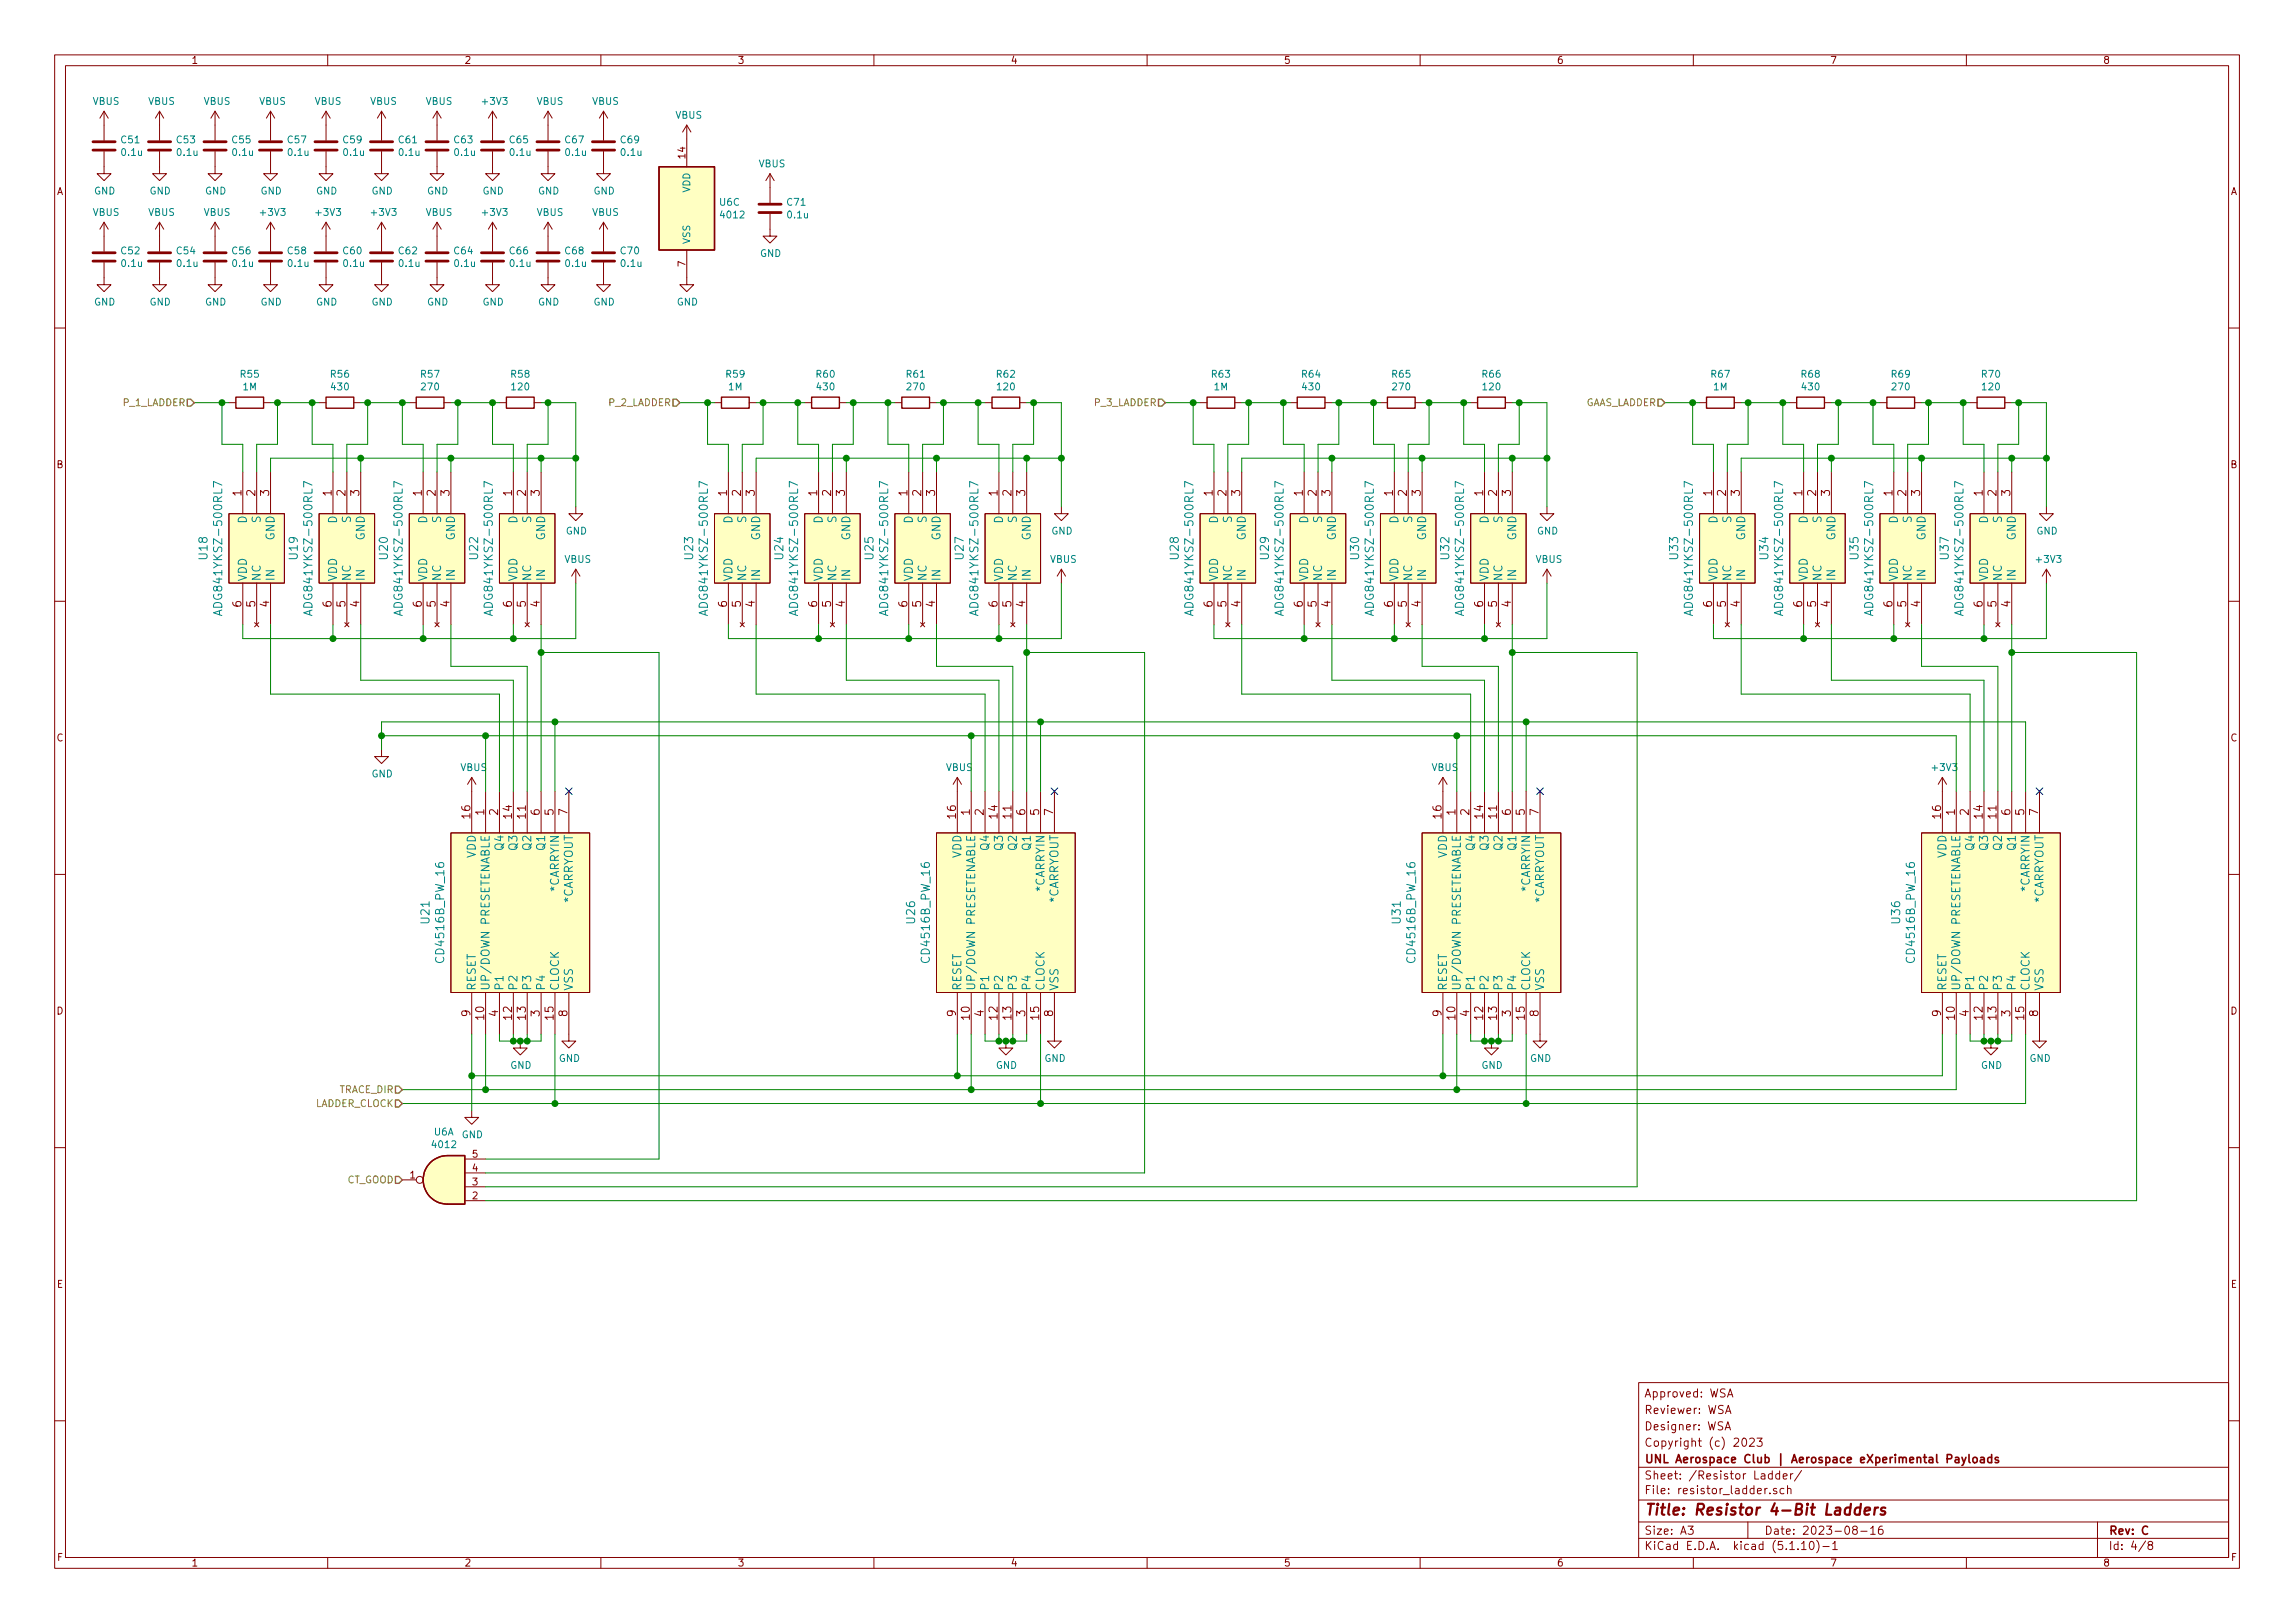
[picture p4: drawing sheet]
<svg xmlns="http://www.w3.org/2000/svg" width="420mm" height="297mm" viewBox="0 0 420 297" stroke-linecap="round" stroke-linejoin="round" font-family="sans-serif">
<defs><g id="words">
<text font-size="2.8" fill="#840000" x="301" y="277.3">Title: Resistor 4-Bit Ladders</text>
<g font-size="2.1" fill="#840000">
<text x="44.2" y="90.8" transform="rotate(-90 44.2 90.8)">1</text>
<text x="46.7" y="90.8" transform="rotate(-90 46.7 90.8)">2</text>
<text x="49.3" y="90.8" transform="rotate(-90 49.3 90.8)">3</text>
<text x="60.7" y="90.8" transform="rotate(-90 60.7 90.8)">1</text>
<text x="63.2" y="90.8" transform="rotate(-90 63.2 90.8)">2</text>
<text x="65.8" y="90.8" transform="rotate(-90 65.8 90.8)">3</text>
<text x="77.2" y="90.8" transform="rotate(-90 77.2 90.8)">1</text>
<text x="79.8" y="90.8" transform="rotate(-90 79.8 90.8)">2</text>
<text x="82.3" y="90.8" transform="rotate(-90 82.3 90.8)">3</text>
<text x="93.7" y="90.8" transform="rotate(-90 93.7 90.8)">1</text>
<text x="96.3" y="90.8" transform="rotate(-90 96.3 90.8)">2</text>
<text x="98.8" y="90.8" transform="rotate(-90 98.8 90.8)">3</text>
<text x="133.1" y="90.8" transform="rotate(-90 133.1 90.8)">1</text>
<text x="135.6" y="90.8" transform="rotate(-90 135.6 90.8)">2</text>
<text x="138.2" y="90.8" transform="rotate(-90 138.2 90.8)">3</text>
<text x="149.6" y="90.8" transform="rotate(-90 149.6 90.8)">1</text>
<text x="152.1" y="90.8" transform="rotate(-90 152.1 90.8)">2</text>
<text x="154.7" y="90.8" transform="rotate(-90 154.7 90.8)">3</text>
<text x="166.1" y="90.8" transform="rotate(-90 166.1 90.8)">1</text>
<text x="168.7" y="90.8" transform="rotate(-90 168.7 90.8)">2</text>
<text x="171.2" y="90.8" transform="rotate(-90 171.2 90.8)">3</text>
<text x="182.6" y="90.8" transform="rotate(-90 182.6 90.8)">1</text>
<text x="185.2" y="90.8" transform="rotate(-90 185.2 90.8)">2</text>
<text x="187.7" y="90.8" transform="rotate(-90 187.7 90.8)">3</text>
<text x="222" y="90.8" transform="rotate(-90 222 90.8)">1</text>
<text x="224.5" y="90.8" transform="rotate(-90 224.5 90.8)">2</text>
<text x="227.1" y="90.8" transform="rotate(-90 227.1 90.8)">3</text>
<text x="238.5" y="90.8" transform="rotate(-90 238.5 90.8)">1</text>
<text x="241" y="90.8" transform="rotate(-90 241 90.8)">2</text>
<text x="243.6" y="90.8" transform="rotate(-90 243.6 90.8)">3</text>
<text x="255" y="90.8" transform="rotate(-90 255 90.8)">1</text>
<text x="257.6" y="90.8" transform="rotate(-90 257.6 90.8)">2</text>
<text x="260.1" y="90.8" transform="rotate(-90 260.1 90.8)">3</text>
<text x="271.5" y="90.8" transform="rotate(-90 271.5 90.8)">1</text>
<text x="274.1" y="90.8" transform="rotate(-90 274.1 90.8)">2</text>
<text x="276.6" y="90.8" transform="rotate(-90 276.6 90.8)">3</text>
<text x="313.4" y="90.8" transform="rotate(-90 313.4 90.8)">1</text>
<text x="316" y="90.8" transform="rotate(-90 316 90.8)">2</text>
<text x="318.5" y="90.8" transform="rotate(-90 318.5 90.8)">3</text>
<text x="329.9" y="90.8" transform="rotate(-90 329.9 90.8)">1</text>
<text x="332.5" y="90.8" transform="rotate(-90 332.5 90.8)">2</text>
<text x="335" y="90.8" transform="rotate(-90 335 90.8)">3</text>
<text x="346.5" y="90.8" transform="rotate(-90 346.5 90.8)">1</text>
<text x="349" y="90.8" transform="rotate(-90 349 90.8)">2</text>
<text x="351.5" y="90.8" transform="rotate(-90 351.5 90.8)">3</text>
<text x="363" y="90.8" transform="rotate(-90 363 90.8)">1</text>
<text x="365.5" y="90.8" transform="rotate(-90 365.5 90.8)">2</text>
<text x="368" y="90.8" transform="rotate(-90 368 90.8)">3</text>
<text x="44.2" y="111.1" transform="rotate(-90 44.2 111.1)">6</text>
<text x="46.7" y="111.1" transform="rotate(-90 46.7 111.1)">5</text>
<text x="49.3" y="111.1" transform="rotate(-90 49.3 111.1)">4</text>
<text x="60.7" y="111.1" transform="rotate(-90 60.7 111.1)">6</text>
<text x="63.2" y="111.1" transform="rotate(-90 63.2 111.1)">5</text>
<text x="65.8" y="111.1" transform="rotate(-90 65.8 111.1)">4</text>
<text x="77.2" y="111.1" transform="rotate(-90 77.2 111.1)">6</text>
<text x="79.8" y="111.1" transform="rotate(-90 79.8 111.1)">5</text>
<text x="82.3" y="111.1" transform="rotate(-90 82.3 111.1)">4</text>
<text x="93.7" y="111.1" transform="rotate(-90 93.7 111.1)">6</text>
<text x="96.3" y="111.1" transform="rotate(-90 96.3 111.1)">5</text>
<text x="98.8" y="111.1" transform="rotate(-90 98.8 111.1)">4</text>
<text x="133.1" y="111.1" transform="rotate(-90 133.1 111.1)">6</text>
<text x="135.6" y="111.1" transform="rotate(-90 135.6 111.1)">5</text>
<text x="138.2" y="111.1" transform="rotate(-90 138.2 111.1)">4</text>
<text x="149.6" y="111.1" transform="rotate(-90 149.6 111.1)">6</text>
<text x="152.1" y="111.1" transform="rotate(-90 152.1 111.1)">5</text>
<text x="154.7" y="111.1" transform="rotate(-90 154.7 111.1)">4</text>
<text x="166.1" y="111.1" transform="rotate(-90 166.1 111.1)">6</text>
<text x="168.7" y="111.1" transform="rotate(-90 168.7 111.1)">5</text>
<text x="171.2" y="111.1" transform="rotate(-90 171.2 111.1)">4</text>
<text x="182.6" y="111.1" transform="rotate(-90 182.6 111.1)">6</text>
<text x="185.2" y="111.1" transform="rotate(-90 185.2 111.1)">5</text>
<text x="187.7" y="111.1" transform="rotate(-90 187.7 111.1)">4</text>
<text x="222" y="111.1" transform="rotate(-90 222 111.1)">6</text>
<text x="224.5" y="111.1" transform="rotate(-90 224.5 111.1)">5</text>
<text x="227.1" y="111.1" transform="rotate(-90 227.1 111.1)">4</text>
<text x="238.5" y="111.1" transform="rotate(-90 238.5 111.1)">6</text>
<text x="241" y="111.1" transform="rotate(-90 241 111.1)">5</text>
<text x="243.6" y="111.1" transform="rotate(-90 243.6 111.1)">4</text>
<text x="255" y="111.1" transform="rotate(-90 255 111.1)">6</text>
<text x="257.6" y="111.1" transform="rotate(-90 257.6 111.1)">5</text>
<text x="260.1" y="111.1" transform="rotate(-90 260.1 111.1)">4</text>
<text x="271.5" y="111.1" transform="rotate(-90 271.5 111.1)">6</text>
<text x="274.1" y="111.1" transform="rotate(-90 274.1 111.1)">5</text>
<text x="276.6" y="111.1" transform="rotate(-90 276.6 111.1)">4</text>
<text x="313.4" y="111.1" transform="rotate(-90 313.4 111.1)">6</text>
<text x="316" y="111.1" transform="rotate(-90 316 111.1)">5</text>
<text x="318.5" y="111.1" transform="rotate(-90 318.5 111.1)">4</text>
<text x="329.9" y="111.1" transform="rotate(-90 329.9 111.1)">6</text>
<text x="332.5" y="111.1" transform="rotate(-90 332.5 111.1)">5</text>
<text x="335" y="111.1" transform="rotate(-90 335 111.1)">4</text>
<text x="346.5" y="111.1" transform="rotate(-90 346.5 111.1)">6</text>
<text x="349" y="111.1" transform="rotate(-90 349 111.1)">5</text>
<text x="351.5" y="111.1" transform="rotate(-90 351.5 111.1)">4</text>
<text x="363" y="111.1" transform="rotate(-90 363 111.1)">6</text>
<text x="365.5" y="111.1" transform="rotate(-90 365.5 111.1)">5</text>
<text x="368" y="111.1" transform="rotate(-90 368 111.1)">4</text>
<text x="86.1" y="149.8" transform="rotate(-90 86.1 149.8)">16</text>
<text x="88.6" y="149.2" transform="rotate(-90 88.6 149.2)">1</text>
<text x="91.2" y="149.2" transform="rotate(-90 91.2 149.2)">2</text>
<text x="93.7" y="149.8" transform="rotate(-90 93.7 149.8)">14</text>
<text x="96.3" y="149.8" transform="rotate(-90 96.3 149.8)">11</text>
<text x="98.8" y="149.2" transform="rotate(-90 98.8 149.2)">6</text>
<text x="101.3" y="149.2" transform="rotate(-90 101.3 149.2)">5</text>
<text x="103.9" y="149.2" transform="rotate(-90 103.9 149.2)">7</text>
<text x="175" y="149.8" transform="rotate(-90 175 149.8)">16</text>
<text x="177.5" y="149.2" transform="rotate(-90 177.5 149.2)">1</text>
<text x="180.1" y="149.2" transform="rotate(-90 180.1 149.2)">2</text>
<text x="182.6" y="149.8" transform="rotate(-90 182.6 149.8)">14</text>
<text x="185.2" y="149.8" transform="rotate(-90 185.2 149.8)">11</text>
<text x="187.7" y="149.2" transform="rotate(-90 187.7 149.2)">6</text>
<text x="190.2" y="149.2" transform="rotate(-90 190.2 149.2)">5</text>
<text x="192.8" y="149.2" transform="rotate(-90 192.8 149.2)">7</text>
<text x="263.9" y="149.8" transform="rotate(-90 263.9 149.8)">16</text>
<text x="266.4" y="149.2" transform="rotate(-90 266.4 149.2)">1</text>
<text x="269" y="149.2" transform="rotate(-90 269 149.2)">2</text>
<text x="271.5" y="149.8" transform="rotate(-90 271.5 149.8)">14</text>
<text x="274.1" y="149.8" transform="rotate(-90 274.1 149.8)">11</text>
<text x="276.6" y="149.2" transform="rotate(-90 276.6 149.2)">6</text>
<text x="279.1" y="149.2" transform="rotate(-90 279.1 149.2)">5</text>
<text x="281.7" y="149.2" transform="rotate(-90 281.7 149.2)">7</text>
<text x="355.3" y="149.8" transform="rotate(-90 355.3 149.8)">16</text>
<text x="357.9" y="149.2" transform="rotate(-90 357.9 149.2)">1</text>
<text x="360.4" y="149.2" transform="rotate(-90 360.4 149.2)">2</text>
<text x="363" y="149.8" transform="rotate(-90 363 149.8)">14</text>
<text x="365.5" y="149.8" transform="rotate(-90 365.5 149.8)">11</text>
<text x="368" y="149.2" transform="rotate(-90 368 149.2)">6</text>
<text x="370.6" y="149.2" transform="rotate(-90 370.6 149.2)">5</text>
<text x="373.1" y="149.2" transform="rotate(-90 373.1 149.2)">7</text>
<text x="86.1" y="186" transform="rotate(-90 86.1 186)">9</text>
<text x="88.6" y="186.6" transform="rotate(-90 88.6 186.6)">10</text>
<text x="91.2" y="186" transform="rotate(-90 91.2 186)">4</text>
<text x="93.7" y="186.6" transform="rotate(-90 93.7 186.6)">12</text>
<text x="96.3" y="186.6" transform="rotate(-90 96.3 186.6)">13</text>
<text x="98.8" y="186" transform="rotate(-90 98.8 186)">3</text>
<text x="101.3" y="186.6" transform="rotate(-90 101.3 186.6)">15</text>
<text x="103.9" y="186" transform="rotate(-90 103.9 186)">8</text>
<text x="175" y="186" transform="rotate(-90 175 186)">9</text>
<text x="177.5" y="186.6" transform="rotate(-90 177.5 186.6)">10</text>
<text x="180.1" y="186" transform="rotate(-90 180.1 186)">4</text>
<text x="182.6" y="186.6" transform="rotate(-90 182.6 186.6)">12</text>
<text x="185.2" y="186.6" transform="rotate(-90 185.2 186.6)">13</text>
<text x="187.7" y="186" transform="rotate(-90 187.7 186)">3</text>
<text x="190.2" y="186.6" transform="rotate(-90 190.2 186.6)">15</text>
<text x="192.8" y="186" transform="rotate(-90 192.8 186)">8</text>
<text x="263.9" y="186" transform="rotate(-90 263.9 186)">9</text>
<text x="266.4" y="186.6" transform="rotate(-90 266.4 186.6)">10</text>
<text x="269" y="186" transform="rotate(-90 269 186)">4</text>
<text x="271.5" y="186.6" transform="rotate(-90 271.5 186.6)">12</text>
<text x="274.1" y="186.6" transform="rotate(-90 274.1 186.6)">13</text>
<text x="276.6" y="186" transform="rotate(-90 276.6 186)">3</text>
<text x="279.1" y="186.6" transform="rotate(-90 279.1 186.6)">15</text>
<text x="281.7" y="186" transform="rotate(-90 281.7 186)">8</text>
<text x="355.3" y="186" transform="rotate(-90 355.3 186)">9</text>
<text x="357.9" y="186.6" transform="rotate(-90 357.9 186.6)">10</text>
<text x="360.4" y="186" transform="rotate(-90 360.4 186)">4</text>
<text x="363" y="186.6" transform="rotate(-90 363 186.6)">12</text>
<text x="365.5" y="186.6" transform="rotate(-90 365.5 186.6)">13</text>
<text x="368" y="186" transform="rotate(-90 368 186)">3</text>
<text x="370.6" y="186.6" transform="rotate(-90 370.6 186.6)">15</text>
<text x="373.1" y="186" transform="rotate(-90 373.1 186)">8</text>
<text x="301" y="255.8">Approved: WSA</text>
<text x="301" y="261.8">Designer: WSA</text>
<text x="301" y="258.8">Reviewer: WSA</text>
<text x="301" y="267.8">UNL Aerospace Club | Aerospace eXperimental Payloads</text>
<text x="301" y="264.8">Copyright (c) 2023</text>
<text x="301" y="273.5">File: resistor_ladder.sch</text>
<text x="301" y="270.8">Sheet: /Resistor Ladder/</text>
<text x="301" y="280.9">Size: A3</text>
<text x="323" y="280.9">Date: 2023-08-16</text>
<text x="386" y="280.9">Rev: C</text>
<text x="301" y="283.7">KiCad E.D.A. kicad (5.1.10)-1</text>
<text x="386" y="283.7">Id: 4/8</text>
</g>
<g font-size="2.1" fill="#008484">
<text x="45.2" y="95.8" transform="rotate(-90 45.2 95.8)">D</text>
<text x="47.7" y="95.7" transform="rotate(-90 47.7 95.7)">S</text>
<text x="61.7" y="95.8" transform="rotate(-90 61.7 95.8)">D</text>
<text x="64.2" y="95.7" transform="rotate(-90 64.2 95.7)">S</text>
<text x="78.2" y="95.8" transform="rotate(-90 78.2 95.8)">D</text>
<text x="80.7" y="95.7" transform="rotate(-90 80.7 95.7)">S</text>
<text x="94.7" y="95.8" transform="rotate(-90 94.7 95.8)">D</text>
<text x="97.3" y="95.7" transform="rotate(-90 97.3 95.7)">S</text>
<text x="134.1" y="95.8" transform="rotate(-90 134.1 95.8)">D</text>
<text x="136.6" y="95.7" transform="rotate(-90 136.6 95.7)">S</text>
<text x="150.6" y="95.8" transform="rotate(-90 150.6 95.8)">D</text>
<text x="153.1" y="95.7" transform="rotate(-90 153.1 95.7)">S</text>
<text x="167.1" y="95.8" transform="rotate(-90 167.1 95.8)">D</text>
<text x="169.6" y="95.7" transform="rotate(-90 169.6 95.7)">S</text>
<text x="183.6" y="95.8" transform="rotate(-90 183.6 95.8)">D</text>
<text x="186.2" y="95.7" transform="rotate(-90 186.2 95.7)">S</text>
<text x="223" y="95.8" transform="rotate(-90 223 95.8)">D</text>
<text x="225.5" y="95.7" transform="rotate(-90 225.5 95.7)">S</text>
<text x="239.5" y="95.8" transform="rotate(-90 239.5 95.8)">D</text>
<text x="242" y="95.7" transform="rotate(-90 242 95.7)">S</text>
<text x="256" y="95.8" transform="rotate(-90 256 95.8)">D</text>
<text x="258.5" y="95.7" transform="rotate(-90 258.5 95.7)">S</text>
<text x="272.5" y="95.8" transform="rotate(-90 272.5 95.8)">D</text>
<text x="275.1" y="95.7" transform="rotate(-90 275.1 95.7)">S</text>
<text x="314.4" y="95.8" transform="rotate(-90 314.4 95.8)">D</text>
<text x="317" y="95.7" transform="rotate(-90 317 95.7)">S</text>
<text x="330.9" y="95.8" transform="rotate(-90 330.9 95.8)">D</text>
<text x="333.5" y="95.7" transform="rotate(-90 333.5 95.7)">S</text>
<text x="347.4" y="95.8" transform="rotate(-90 347.4 95.8)">D</text>
<text x="350" y="95.7" transform="rotate(-90 350 95.7)">S</text>
<text x="364" y="95.8" transform="rotate(-90 364 95.8)">D</text>
<text x="366.5" y="95.7" transform="rotate(-90 366.5 95.7)">S</text>
<text x="50.3" y="98.9" transform="rotate(-90 50.3 98.9)">GND</text>
<text x="66.8" y="98.9" transform="rotate(-90 66.8 98.9)">GND</text>
<text x="83.3" y="98.9" transform="rotate(-90 83.3 98.9)">GND</text>
<text x="99.8" y="98.9" transform="rotate(-90 99.8 98.9)">GND</text>
<text x="139.2" y="98.9" transform="rotate(-90 139.2 98.9)">GND</text>
<text x="155.7" y="98.9" transform="rotate(-90 155.7 98.9)">GND</text>
<text x="172.2" y="98.9" transform="rotate(-90 172.2 98.9)">GND</text>
<text x="188.7" y="98.9" transform="rotate(-90 188.7 98.9)">GND</text>
<text x="228.1" y="98.9" transform="rotate(-90 228.1 98.9)">GND</text>
<text x="244.6" y="98.9" transform="rotate(-90 244.6 98.9)">GND</text>
<text x="261.1" y="98.9" transform="rotate(-90 261.1 98.9)">GND</text>
<text x="277.6" y="98.9" transform="rotate(-90 277.6 98.9)">GND</text>
<text x="319.5" y="98.9" transform="rotate(-90 319.5 98.9)">GND</text>
<text x="336" y="98.9" transform="rotate(-90 336 98.9)">GND</text>
<text x="352.5" y="98.9" transform="rotate(-90 352.5 98.9)">GND</text>
<text x="369" y="98.9" transform="rotate(-90 369 98.9)">GND</text>
<text x="38" y="102.3" transform="rotate(-90 38 102.3)">U18</text>
<text x="45.2" y="106.5" transform="rotate(-90 45.2 106.5)">VDD</text>
<text x="47.7" y="106.5" transform="rotate(-90 47.7 106.5)">NC</text>
<text x="50.3" y="106.5" transform="rotate(-90 50.3 106.5)">IN</text>
<text x="54.5" y="102.3" transform="rotate(-90 54.5 102.3)">U19</text>
<text x="61.7" y="106.5" transform="rotate(-90 61.7 106.5)">VDD</text>
<text x="64.2" y="106.5" transform="rotate(-90 64.2 106.5)">NC</text>
<text x="66.8" y="106.5" transform="rotate(-90 66.8 106.5)">IN</text>
<text x="71" y="102.3" transform="rotate(-90 71 102.3)">U20</text>
<text x="78.2" y="106.5" transform="rotate(-90 78.2 106.5)">VDD</text>
<text x="80.7" y="106.5" transform="rotate(-90 80.7 106.5)">NC</text>
<text x="83.3" y="106.5" transform="rotate(-90 83.3 106.5)">IN</text>
<text x="87.5" y="102.3" transform="rotate(-90 87.5 102.3)">U22</text>
<text x="94.7" y="106.5" transform="rotate(-90 94.7 106.5)">VDD</text>
<text x="97.3" y="106.5" transform="rotate(-90 97.3 106.5)">NC</text>
<text x="99.8" y="106.5" transform="rotate(-90 99.8 106.5)">IN</text>
<text x="126.9" y="102.3" transform="rotate(-90 126.9 102.3)">U23</text>
<text x="134.1" y="106.5" transform="rotate(-90 134.1 106.5)">VDD</text>
<text x="136.6" y="106.5" transform="rotate(-90 136.6 106.5)">NC</text>
<text x="139.2" y="106.5" transform="rotate(-90 139.2 106.5)">IN</text>
<text x="143.4" y="102.3" transform="rotate(-90 143.4 102.3)">U24</text>
<text x="150.6" y="106.5" transform="rotate(-90 150.6 106.5)">VDD</text>
<text x="153.1" y="106.5" transform="rotate(-90 153.1 106.5)">NC</text>
<text x="155.7" y="106.5" transform="rotate(-90 155.7 106.5)">IN</text>
<text x="159.9" y="102.3" transform="rotate(-90 159.9 102.3)">U25</text>
<text x="167.1" y="106.5" transform="rotate(-90 167.1 106.5)">VDD</text>
<text x="169.6" y="106.5" transform="rotate(-90 169.6 106.5)">NC</text>
<text x="172.2" y="106.5" transform="rotate(-90 172.2 106.5)">IN</text>
<text x="176.4" y="102.3" transform="rotate(-90 176.4 102.3)">U27</text>
<text x="183.6" y="106.5" transform="rotate(-90 183.6 106.5)">VDD</text>
<text x="186.2" y="106.5" transform="rotate(-90 186.2 106.5)">NC</text>
<text x="188.7" y="106.5" transform="rotate(-90 188.7 106.5)">IN</text>
<text x="215.8" y="102.3" transform="rotate(-90 215.8 102.3)">U28</text>
<text x="223" y="106.5" transform="rotate(-90 223 106.5)">VDD</text>
<text x="225.5" y="106.5" transform="rotate(-90 225.5 106.5)">NC</text>
<text x="228.1" y="106.5" transform="rotate(-90 228.1 106.5)">IN</text>
<text x="232.3" y="102.3" transform="rotate(-90 232.3 102.3)">U29</text>
<text x="239.5" y="106.5" transform="rotate(-90 239.5 106.5)">VDD</text>
<text x="242" y="106.5" transform="rotate(-90 242 106.5)">NC</text>
<text x="244.6" y="106.5" transform="rotate(-90 244.6 106.5)">IN</text>
<text x="248.8" y="102.3" transform="rotate(-90 248.8 102.3)">U30</text>
<text x="256" y="106.5" transform="rotate(-90 256 106.5)">VDD</text>
<text x="258.5" y="106.5" transform="rotate(-90 258.5 106.5)">NC</text>
<text x="261.1" y="106.5" transform="rotate(-90 261.1 106.5)">IN</text>
<text x="265.3" y="102.3" transform="rotate(-90 265.3 102.3)">U32</text>
<text x="272.5" y="106.5" transform="rotate(-90 272.5 106.5)">VDD</text>
<text x="275.1" y="106.5" transform="rotate(-90 275.1 106.5)">NC</text>
<text x="277.6" y="106.5" transform="rotate(-90 277.6 106.5)">IN</text>
<text x="307.2" y="102.3" transform="rotate(-90 307.2 102.3)">U33</text>
<text x="314.4" y="106.5" transform="rotate(-90 314.4 106.5)">VDD</text>
<text x="317" y="106.5" transform="rotate(-90 317 106.5)">NC</text>
<text x="319.5" y="106.5" transform="rotate(-90 319.5 106.5)">IN</text>
<text x="323.7" y="102.3" transform="rotate(-90 323.7 102.3)">U34</text>
<text x="330.9" y="106.5" transform="rotate(-90 330.9 106.5)">VDD</text>
<text x="333.5" y="106.5" transform="rotate(-90 333.5 106.5)">NC</text>
<text x="336" y="106.5" transform="rotate(-90 336 106.5)">IN</text>
<text x="340.3" y="102.3" transform="rotate(-90 340.3 102.3)">U35</text>
<text x="347.4" y="106.5" transform="rotate(-90 347.4 106.5)">VDD</text>
<text x="350" y="106.5" transform="rotate(-90 350 106.5)">NC</text>
<text x="352.5" y="106.5" transform="rotate(-90 352.5 106.5)">IN</text>
<text x="356.8" y="102.3" transform="rotate(-90 356.8 102.3)">U37</text>
<text x="364" y="106.5" transform="rotate(-90 364 106.5)">VDD</text>
<text x="366.5" y="106.5" transform="rotate(-90 366.5 106.5)">NC</text>
<text x="369" y="106.5" transform="rotate(-90 369 106.5)">IN</text>
<text x="40.7" y="111.4" transform="rotate(-90 40.7 111.4)">ADG841YKSZ-500RL7</text>
<text x="57.2" y="111.4" transform="rotate(-90 57.2 111.4)">ADG841YKSZ-500RL7</text>
<text x="73.7" y="111.4" transform="rotate(-90 73.7 111.4)">ADG841YKSZ-500RL7</text>
<text x="90.2" y="111.4" transform="rotate(-90 90.2 111.4)">ADG841YKSZ-500RL7</text>
<text x="129.6" y="111.4" transform="rotate(-90 129.6 111.4)">ADG841YKSZ-500RL7</text>
<text x="146.1" y="111.4" transform="rotate(-90 146.1 111.4)">ADG841YKSZ-500RL7</text>
<text x="162.6" y="111.4" transform="rotate(-90 162.6 111.4)">ADG841YKSZ-500RL7</text>
<text x="179.1" y="111.4" transform="rotate(-90 179.1 111.4)">ADG841YKSZ-500RL7</text>
<text x="218.5" y="111.4" transform="rotate(-90 218.5 111.4)">ADG841YKSZ-500RL7</text>
<text x="235" y="111.4" transform="rotate(-90 235 111.4)">ADG841YKSZ-500RL7</text>
<text x="251.5" y="111.4" transform="rotate(-90 251.5 111.4)">ADG841YKSZ-500RL7</text>
<text x="268" y="111.4" transform="rotate(-90 268 111.4)">ADG841YKSZ-500RL7</text>
<text x="309.9" y="111.4" transform="rotate(-90 309.9 111.4)">ADG841YKSZ-500RL7</text>
<text x="326.4" y="111.4" transform="rotate(-90 326.4 111.4)">ADG841YKSZ-500RL7</text>
<text x="343" y="111.4" transform="rotate(-90 343 111.4)">ADG841YKSZ-500RL7</text>
<text x="359.5" y="111.4" transform="rotate(-90 359.5 111.4)">ADG841YKSZ-500RL7</text>
<text x="92.2" y="155.5" transform="rotate(-90 92.2 155.5)">Q4</text>
<text x="94.7" y="155.5" transform="rotate(-90 94.7 155.5)">Q3</text>
<text x="97.3" y="155.5" transform="rotate(-90 97.3 155.5)">Q2</text>
<text x="99.8" y="155.5" transform="rotate(-90 99.8 155.5)">Q1</text>
<text x="181.1" y="155.5" transform="rotate(-90 181.1 155.5)">Q4</text>
<text x="183.6" y="155.5" transform="rotate(-90 183.6 155.5)">Q3</text>
<text x="186.2" y="155.5" transform="rotate(-90 186.2 155.5)">Q2</text>
<text x="188.7" y="155.5" transform="rotate(-90 188.7 155.5)">Q1</text>
<text x="270" y="155.5" transform="rotate(-90 270 155.5)">Q4</text>
<text x="272.5" y="155.5" transform="rotate(-90 272.5 155.5)">Q3</text>
<text x="275.1" y="155.5" transform="rotate(-90 275.1 155.5)">Q2</text>
<text x="277.6" y="155.5" transform="rotate(-90 277.6 155.5)">Q1</text>
<text x="361.4" y="155.5" transform="rotate(-90 361.4 155.5)">Q4</text>
<text x="364" y="155.5" transform="rotate(-90 364 155.5)">Q3</text>
<text x="366.5" y="155.5" transform="rotate(-90 366.5 155.5)">Q2</text>
<text x="369" y="155.5" transform="rotate(-90 369 155.5)">Q1</text>
<text x="87.1" y="157.1" transform="rotate(-90 87.1 157.1)">VDD</text>
<text x="176" y="157.1" transform="rotate(-90 176 157.1)">VDD</text>
<text x="264.9" y="157.1" transform="rotate(-90 264.9 157.1)">VDD</text>
<text x="356.3" y="157.1" transform="rotate(-90 356.3 157.1)">VDD</text>
<text x="102.3" y="163" transform="rotate(-90 102.3 163)">*CARRYIN</text>
<text x="104.9" y="165.3" transform="rotate(-90 104.9 165.3)">*CARRYOUT</text>
<text x="191.2" y="163" transform="rotate(-90 191.2 163)">*CARRYIN</text>
<text x="193.8" y="165.3" transform="rotate(-90 193.8 165.3)">*CARRYOUT</text>
<text x="280.1" y="163" transform="rotate(-90 280.1 163)">*CARRYIN</text>
<text x="282.7" y="165.3" transform="rotate(-90 282.7 165.3)">*CARRYOUT</text>
<text x="371.6" y="163" transform="rotate(-90 371.6 163)">*CARRYIN</text>
<text x="374.1" y="165.3" transform="rotate(-90 374.1 165.3)">*CARRYOUT</text>
<text x="78.6" y="168.9" transform="rotate(-90 78.6 168.9)">U21</text>
<text x="89.6" y="169.6" transform="rotate(-90 89.6 169.6)">PRESETENABLE</text>
<text x="167.5" y="168.9" transform="rotate(-90 167.5 168.9)">U26</text>
<text x="178.5" y="169.6" transform="rotate(-90 178.5 169.6)">PRESETENABLE</text>
<text x="256.4" y="168.9" transform="rotate(-90 256.4 168.9)">U31</text>
<text x="267.4" y="169.6" transform="rotate(-90 267.4 169.6)">PRESETENABLE</text>
<text x="347.9" y="168.9" transform="rotate(-90 347.9 168.9)">U36</text>
<text x="358.9" y="169.6" transform="rotate(-90 358.9 169.6)">PRESETENABLE</text>
<text x="81.3" y="175.7" transform="rotate(-90 81.3 175.7)">CD4516B_PW_16</text>
<text x="170.2" y="175.7" transform="rotate(-90 170.2 175.7)">CD4516B_PW_16</text>
<text x="259.1" y="175.7" transform="rotate(-90 259.1 175.7)">CD4516B_PW_16</text>
<text x="350.6" y="175.7" transform="rotate(-90 350.6 175.7)">CD4516B_PW_16</text>
<text x="87.1" y="181.4" transform="rotate(-90 87.1 181.4)">RESET</text>
<text x="89.6" y="181.4" transform="rotate(-90 89.6 181.4)">UP/DOWN</text>
<text x="92.2" y="181.4" transform="rotate(-90 92.2 181.4)">P1</text>
<text x="94.7" y="181.4" transform="rotate(-90 94.7 181.4)">P2</text>
<text x="97.3" y="181.4" transform="rotate(-90 97.3 181.4)">P3</text>
<text x="99.8" y="181.4" transform="rotate(-90 99.8 181.4)">P4</text>
<text x="102.3" y="181.4" transform="rotate(-90 102.3 181.4)">CLOCK</text>
<text x="104.9" y="181.4" transform="rotate(-90 104.9 181.4)">VSS</text>
<text x="176" y="181.4" transform="rotate(-90 176 181.4)">RESET</text>
<text x="178.5" y="181.4" transform="rotate(-90 178.5 181.4)">UP/DOWN</text>
<text x="181.1" y="181.4" transform="rotate(-90 181.1 181.4)">P1</text>
<text x="183.6" y="181.4" transform="rotate(-90 183.6 181.4)">P2</text>
<text x="186.2" y="181.4" transform="rotate(-90 186.2 181.4)">P3</text>
<text x="188.7" y="181.4" transform="rotate(-90 188.7 181.4)">P4</text>
<text x="191.2" y="181.4" transform="rotate(-90 191.2 181.4)">CLOCK</text>
<text x="193.8" y="181.4" transform="rotate(-90 193.8 181.4)">VSS</text>
<text x="264.9" y="181.4" transform="rotate(-90 264.9 181.4)">RESET</text>
<text x="267.4" y="181.4" transform="rotate(-90 267.4 181.4)">UP/DOWN</text>
<text x="270" y="181.4" transform="rotate(-90 270 181.4)">P1</text>
<text x="272.5" y="181.4" transform="rotate(-90 272.5 181.4)">P2</text>
<text x="275.1" y="181.4" transform="rotate(-90 275.1 181.4)">P3</text>
<text x="277.6" y="181.4" transform="rotate(-90 277.6 181.4)">P4</text>
<text x="280.1" y="181.4" transform="rotate(-90 280.1 181.4)">CLOCK</text>
<text x="282.7" y="181.4" transform="rotate(-90 282.7 181.4)">VSS</text>
<text x="356.3" y="181.4" transform="rotate(-90 356.3 181.4)">RESET</text>
<text x="358.9" y="181.4" transform="rotate(-90 358.9 181.4)">UP/DOWN</text>
<text x="361.4" y="181.4" transform="rotate(-90 361.4 181.4)">P1</text>
<text x="364" y="181.4" transform="rotate(-90 364 181.4)">P2</text>
<text x="366.5" y="181.4" transform="rotate(-90 366.5 181.4)">P3</text>
<text x="369" y="181.4" transform="rotate(-90 369 181.4)">P4</text>
<text x="371.6" y="181.4" transform="rotate(-90 371.6 181.4)">CLOCK</text>
<text x="374.1" y="181.4" transform="rotate(-90 374.1 181.4)">VSS</text>
</g>
<g font-size="1.8" fill="#840000">
<text x="35" y="11.7">1</text>
<text x="85" y="11.7">2</text>
<text x="135" y="11.7">3</text>
<text x="185" y="11.7">4</text>
<text x="235" y="11.7">5</text>
<text x="285" y="11.7">6</text>
<text x="335" y="11.7">7</text>
<text x="385" y="11.7">8</text>
<text x="125.5" y="28.9" transform="rotate(-90 125.5 28.9)">14</text>
<text x="10.4" y="35.7">A</text>
<text x="408.4" y="35.7">A</text>
<text x="125.5" y="48.8" transform="rotate(-90 125.5 48.8)">7</text>
<text x="10.4" y="85.7">B</text>
<text x="408.4" y="85.7">B</text>
<text x="10.4" y="135.7">C</text>
<text x="408.4" y="135.7">C</text>
<text x="10.4" y="185.7">D</text>
<text x="408.4" y="185.7">D</text>
<text x="75.1" y="215.7">1</text>
<text x="86.5" y="214.4">4</text>
<text x="86.5" y="211.9">5</text>
<text x="86.5" y="219.5">2</text>
<text x="86.5" y="217">3</text>
<text x="10.4" y="235.7">E</text>
<text x="408.4" y="235.7">E</text>
<text x="10.5" y="285.7">F</text>
<text x="35" y="286.7">1</text>
<text x="85" y="286.7">2</text>
<text x="135" y="286.7">3</text>
<text x="185" y="286.7">4</text>
<text x="235" y="286.7">5</text>
<text x="285" y="286.7">6</text>
<text x="335" y="286.7">7</text>
<text x="385" y="286.7">8</text>
<text x="408.5" y="285.7">F</text>
</g>
<g font-size="1.8" fill="#008484">
<text x="17" y="19.2">VBUS</text>
<text x="27.2" y="19.2">VBUS</text>
<text x="37.3" y="19.2">VBUS</text>
<text x="47.5" y="19.2">VBUS</text>
<text x="57.6" y="19.2">VBUS</text>
<text x="67.8" y="19.2">VBUS</text>
<text x="78" y="19.2">VBUS</text>
<text x="88.5" y="19.2">+3V3</text>
<text x="98.3" y="19.2">VBUS</text>
<text x="108.4" y="19.2">VBUS</text>
<text x="123.7" y="21.7">VBUS</text>
<text x="22.3" y="26.2">C51</text>
<text x="22.4" y="28.5">0.1u</text>
<text x="32.4" y="26.2">C53</text>
<text x="32.5" y="28.5">0.1u</text>
<text x="42.6" y="26.2">C55</text>
<text x="42.7" y="28.5">0.1u</text>
<text x="52.7" y="26.2">C57</text>
<text x="52.9" y="28.5">0.1u</text>
<text x="62.9" y="26.2">C59</text>
<text x="63" y="28.5">0.1u</text>
<text x="73.1" y="26.2">C61</text>
<text x="73.2" y="28.5">0.1u</text>
<text x="83.2" y="26.2">C63</text>
<text x="83.3" y="28.5">0.1u</text>
<text x="93.4" y="26.2">C65</text>
<text x="93.5" y="28.5">0.1u</text>
<text x="103.5" y="26.2">C67</text>
<text x="103.7" y="28.5">0.1u</text>
<text x="113.7" y="26.2">C69</text>
<text x="113.8" y="28.5">0.1u</text>
<text x="17.2" y="35.6">GND</text>
<text x="27.4" y="35.6">GND</text>
<text x="37.5" y="35.6">GND</text>
<text x="47.7" y="35.6">GND</text>
<text x="57.9" y="35.6">GND</text>
<text x="68" y="35.6">GND</text>
<text x="78.2" y="35.6">GND</text>
<text x="88.3" y="35.6">GND</text>
<text x="98.5" y="35.6">GND</text>
<text x="108.7" y="35.6">GND</text>
<text x="126.4" y="35.3" transform="rotate(-90 126.4 35.3)">VDD</text>
<text x="138.9" y="30.6">VBUS</text>
<text x="17" y="39.5">VBUS</text>
<text x="27.2" y="39.5">VBUS</text>
<text x="37.3" y="39.5">VBUS</text>
<text x="47.8" y="39.5">+3V3</text>
<text x="58" y="39.5">+3V3</text>
<text x="68.1" y="39.5">+3V3</text>
<text x="78" y="39.5">VBUS</text>
<text x="88.5" y="39.5">+3V3</text>
<text x="98.3" y="39.5">VBUS</text>
<text x="108.4" y="39.5">VBUS</text>
<text x="131.8" y="37.7">U6C</text>
<text x="132.1" y="40">4012</text>
<text x="144.2" y="37.7">C71</text>
<text x="144.3" y="40">0.1u</text>
<text x="22.3" y="46.5">C52</text>
<text x="32.4" y="46.5">C54</text>
<text x="42.6" y="46.5">C56</text>
<text x="52.7" y="46.5">C58</text>
<text x="62.9" y="46.5">C60</text>
<text x="73.1" y="46.5">C62</text>
<text x="83.2" y="46.5">C64</text>
<text x="93.4" y="46.5">C66</text>
<text x="103.5" y="46.5">C68</text>
<text x="113.7" y="46.5">C70</text>
<text x="126.4" y="44.7" transform="rotate(-90 126.4 44.7)">VSS</text>
<text x="139.1" y="47">GND</text>
<text x="22.4" y="48.9">0.1u</text>
<text x="32.5" y="48.9">0.1u</text>
<text x="42.7" y="48.9">0.1u</text>
<text x="52.9" y="48.9">0.1u</text>
<text x="63" y="48.9">0.1u</text>
<text x="73.2" y="48.9">0.1u</text>
<text x="83.3" y="48.9">0.1u</text>
<text x="93.5" y="48.9">0.1u</text>
<text x="103.7" y="48.9">0.1u</text>
<text x="113.8" y="48.9">0.1u</text>
<text x="17.2" y="55.9">GND</text>
<text x="27.4" y="55.9">GND</text>
<text x="37.5" y="55.9">GND</text>
<text x="47.7" y="55.9">GND</text>
<text x="57.9" y="55.9">GND</text>
<text x="68" y="55.9">GND</text>
<text x="78.2" y="55.9">GND</text>
<text x="88.3" y="55.9">GND</text>
<text x="98.5" y="55.9">GND</text>
<text x="108.7" y="55.9">GND</text>
<text x="123.9" y="55.9">GND</text>
<text x="44.1" y="69.1">R55</text>
<text x="44.5" y="71.4">1M</text>
<text x="60.6" y="69.1">R56</text>
<text x="60.8" y="71.4">430</text>
<text x="77.1" y="69.1">R57</text>
<text x="77.3" y="71.4">270</text>
<text x="93.6" y="69.1">R58</text>
<text x="93.8" y="71.4">120</text>
<text x="133" y="69.1">R59</text>
<text x="133.4" y="71.4">1M</text>
<text x="149.5" y="69.1">R60</text>
<text x="149.7" y="71.4">430</text>
<text x="166" y="69.1">R61</text>
<text x="166.2" y="71.4">270</text>
<text x="182.5" y="69.1">R62</text>
<text x="182.7" y="71.4">120</text>
<text x="221.9" y="69.1">R63</text>
<text x="222.3" y="71.4">1M</text>
<text x="238.4" y="69.1">R64</text>
<text x="238.6" y="71.4">430</text>
<text x="254.9" y="69.1">R65</text>
<text x="255.1" y="71.4">270</text>
<text x="271.4" y="69.1">R66</text>
<text x="271.6" y="71.4">120</text>
<text x="313.3" y="69.1">R67</text>
<text x="313.7" y="71.4">1M</text>
<text x="329.8" y="69.1">R68</text>
<text x="330" y="71.4">430</text>
<text x="346.4" y="69.1">R69</text>
<text x="346.5" y="71.4">270</text>
<text x="362.9" y="69.1">R70</text>
<text x="363" y="71.4">120</text>
<text x="103.6" y="97.8">GND</text>
<text x="192.5" y="97.8">GND</text>
<text x="281.4" y="97.8">GND</text>
<text x="372.8" y="97.8">GND</text>
<text x="103.4" y="103">VBUS</text>
<text x="192.3" y="103">VBUS</text>
<text x="281.2" y="103">VBUS</text>
<text x="372.9" y="103">+3V3</text>
<text x="68" y="142.3">GND</text>
<text x="84.3" y="141.1">VBUS</text>
<text x="173.2" y="141.1">VBUS</text>
<text x="262.1" y="141.1">VBUS</text>
<text x="353.9" y="141.1">+3V3</text>
<text x="93.4" y="195.6">GND</text>
<text x="102.3" y="194.3">GND</text>
<text x="182.3" y="195.6">GND</text>
<text x="191.2" y="194.3">GND</text>
<text x="271.2" y="195.6">GND</text>
<text x="280.1" y="194.3">GND</text>
<text x="362.7" y="195.6">GND</text>
<text x="371.6" y="194.3">GND</text>
<text x="79.5" y="207.8">U6A</text>
<text x="84.5" y="208.3">GND</text>
<text x="79.3" y="210.1">4012</text>
</g>
<g font-size="1.8" fill="#848400">
<text x="22.5" y="74.3">P_1_LADDER</text>
<text x="111.4" y="74.3">P_2_LADDER</text>
<text x="200.3" y="74.3">P_3_LADDER</text>
<text x="289.8" y="74.3">GAAS_LADDER</text>
<text x="57.5" y="202.6">LADDER_CLOCK</text>
<text x="62" y="200.1">TRACE_DIR</text>
<text x="63.4" y="216.6">CT_GOOD</text>
</g>
</g></defs>
<g fill="none" stroke="#840000" stroke-width=".18">
<path d="M10 10h400v277h-400zM12 12h396v273.1h-396zM60 10v2M110 10v2M160 10v2M210 10v2M260 10v2M310 10v2M360 10v2M19 27.7v4.1h1.3l-1.3 1.3-1.2-1.3h1.2M19 20.4v5.3M19 20.4l-.7 1.2"/>
<path d="M19 20.4l.8 1.2M29.2 27.7v4.1h1.3l-1.3 1.3-1.3-1.3h1.3M29.2 20.4v5.3M29.2 20.4l-.8 1.2M29.2 20.4l.8 1.2M39.4 27.7v4.1h1.2l-1.2 1.3-1.3-1.3h1.3M39.4 20.4v5.3M39.4 20.4l-.8 1.2M39.4 20.4l.7 1.2M49.5 27.7v4.1h1.3l-1.3 1.3-1.2-1.3h1.2M49.5 20.4v5.3M49.5 20.4l-.7 1.2"/>
<path d="M49.5 20.4l.8 1.2M59.7 27.7v4.1h1.3l-1.3 1.3-1.3-1.3h1.3M59.7 20.4v5.3M59.7 20.4l-.8 1.2M59.7 20.4l.8 1.2M69.8 27.7v4.1h1.3l-1.3 1.3-1.2-1.3h1.2M69.8 20.4v5.3M69.8 20.4l-.7 1.2M69.8 20.4l.8 1.2M80 27.7v4.1h1.3l-1.3 1.3-1.3-1.3h1.3M80 20.4v5.3M80 20.4l-.8 1.2"/>
<path d="M80 20.4l.8 1.2M90.2 27.7v4.1h1.2l-1.2 1.3-1.3-1.3h1.3M90.2 20.4l-.8 1.2M90.2 20.4v5.3M90.2 20.4l.7 1.2M100.3 27.7v4.1h1.3l-1.3 1.3-1.2-1.3h1.2M100.3 20.4l-.7 1.2M100.3 20.4v5.3M100.3 20.4l.8 1.2M110.5 27.7v4.1h1.3l-1.3 1.3-1.3-1.3h1.3M110.5 20.4v5.3M110.5 20.4l-.8 1.2"/>
<path d="M110.5 20.4l.8 1.2M125.7 22.9l-.7 1.3M125.7 22.9v7.6M125.7 22.9l.8 1.3M141 39.2v4h1.2l-1.2 1.3-1.3-1.3h1.3M141 31.8v5.3M141 31.8l-.8 1.3M141 31.8l.7 1.3M19 48v4.1h1.3l-1.3 1.3-1.2-1.3h1.2M19 40.7l-.7 1.2M19 40.7v5.3M19 40.7l.8 1.2"/>
<path d="M29.2 48v4.1h1.3l-1.3 1.3-1.3-1.3h1.3M29.2 40.7l-.8 1.2M29.2 40.7v5.3M29.2 40.7l.8 1.2M39.4 48v4.1h1.2l-1.2 1.3-1.3-1.3h1.3M39.4 40.7l-.8 1.2M39.4 40.7v5.3M39.4 40.7l.7 1.2M49.5 48v4.1h1.3l-1.3 1.3-1.2-1.3h1.2M49.5 40.7l-.7 1.2M49.5 40.7v5.3M49.5 40.7l.8 1.2"/>
<path d="M59.7 48v4.1h1.3l-1.3 1.3-1.3-1.3h1.3M59.7 40.7l-.8 1.2M59.7 40.7v5.3M59.7 40.7l.8 1.2M69.8 48v4.1h1.3l-1.3 1.3-1.2-1.3h1.2M69.8 40.7l-.7 1.2M69.8 40.7v5.3M69.8 40.7l.8 1.2M80 48v4.1h1.3l-1.3 1.3-1.3-1.3h1.3M80 40.7l-.8 1.2M80 40.7v5.3M80 40.7l.8 1.2"/>
<path d="M90.2 48v4.1h1.2l-1.2 1.3-1.3-1.3h1.3M90.2 40.7v5.3M90.2 40.7l-.8 1.2M90.2 40.7l.7 1.2M100.3 48v4.1h1.3l-1.3 1.3-1.2-1.3h1.2M100.3 40.7v5.3M100.3 40.7l-.7 1.2M100.3 40.7l.8 1.2M110.5 48v4.1h1.3l-1.3 1.3-1.3-1.3h1.3M110.5 40.7l-.8 1.2M110.5 40.7v5.3M110.5 40.7l.8 1.2"/>
<path d="M125.7 45.8v6.3h1.3l-1.3 1.3-1.2-1.3h1.2M10 60h2M41.9 73.7h1.3M48.3 73.7h1.2M58.4 73.7h1.3M64.8 73.7h1.2M74.9 73.7h1.3M81.3 73.7h1.2M91.4 73.7h1.3M97.8 73.7h1.3M130.8 73.7h1.3M137.2 73.7h1.2"/>
<path d="M147.3 73.7h1.3M153.7 73.7h1.2M163.8 73.7h1.3M170.2 73.7h1.2M180.3 73.7h1.3M186.7 73.7h1.3M219.7 73.7h1.3M226.1 73.7h1.2M236.2 73.7h1.3M242.6 73.7h1.2M252.7 73.7h1.3M259.1 73.7h1.2"/>
<path d="M269.2 73.7h1.3M275.6 73.7h1.3M311.1 73.7h1.3M317.5 73.7h1.3M327.7 73.7h1.2M334 73.7h1.3M344.2 73.7h1.2M350.5 73.7h1.3M360.7 73.7h1.2M367 73.7h1.3M408 60h2M41.9 94h10.2v12.7h-10.2z"/>
<path d="M44.4 86.4v7.6M47 86.4v7.6M49.5 86.4v7.6M58.4 94h10.2v12.7h-10.2zM61 86.4v7.6M63.5 86.4v7.6M66 86.4v7.6M74.9 94h10.2v12.7h-10.2zM77.5 86.4v7.6M80 86.4v7.6M82.5 86.4v7.6M91.4 94h10.2v12.7h-10.2z"/>
<path d="M94 86.4v7.6M96.5 86.4v7.6M99.1 86.4v7.6M105.4 92.7v1.3h1.3l-1.3 1.3-1.3-1.3h1.3M130.8 94h10.2v12.7h-10.2zM133.3 86.4v7.6M135.9 86.4v7.6M138.4 86.4v7.6M147.3 94h10.2v12.7h-10.2zM149.9 86.4v7.6M152.4 86.4v7.6M154.9 86.4v7.6"/>
<path d="M163.8 94h10.2v12.7h-10.2zM166.4 86.4v7.6M168.9 86.4v7.6M171.4 86.4v7.6M180.3 94h10.2v12.7h-10.2zM182.9 86.4v7.6M185.4 86.4v7.6M188 86.4v7.6M194.3 92.7v1.3h1.3l-1.3 1.3-1.3-1.3h1.3M219.7 94h10.2v12.7h-10.2zM222.2 86.4v7.6M224.8 86.4v7.6"/>
<path d="M227.3 86.4v7.6M236.2 94h10.2v12.7h-10.2zM238.8 86.4v7.6M241.3 86.4v7.6M243.8 86.4v7.6M252.7 94h10.2v12.7h-10.2zM255.3 86.4v7.6M257.8 86.4v7.6M260.3 86.4v7.6M269.2 94h10.2v12.7h-10.2zM271.8 86.4v7.6M274.3 86.4v7.6"/>
<path d="M276.9 86.4v7.6M283.2 92.7v1.3h1.3l-1.3 1.3-1.3-1.3h1.3M311.1 94h10.2v12.7h-10.2zM313.7 86.4v7.6M316.2 86.4v7.6M318.8 86.4v7.6M327.7 94h10.1v12.7h-10.1zM330.2 86.4v7.6M332.7 86.4v7.6M335.3 86.4v7.6M344.2 94h10.1v12.7h-10.1zM346.7 86.4v7.6"/>
<path d="M349.2 86.4v7.6M351.8 86.4v7.6M360.7 94h10.1v12.7h-10.1zM363.2 86.4v7.6M365.8 86.4v7.6M368.3 86.4v7.6M374.6 92.7v1.3h1.3l-1.3 1.3-1.2-1.3h1.2M10 110h2M44.4 106.7v7.6M46.6 114l.8 .7M47 106.7v7.6M47.4 114l-.8 .7"/>
<path d="M49.5 106.7v7.6M61 106.7v7.6M63.1 114l.8 .7M63.5 106.7v7.6M63.9 114l-.8 .7M66 106.7v7.6M77.5 106.7v7.6M79.6 114l.8 .7M80 106.7v7.6M80.4 114l-.8 .7M82.5 106.7v7.6M94 106.7v7.6"/>
<path d="M96.1 114l.8 .7M96.5 106.7v7.6M96.9 114l-.8 .7M99.1 106.7v7.6M105.4 104.2l-.8 1.2M105.4 104.2v2.5M105.4 104.2l.8 1.2M133.3 106.7v7.6M135.5 114l.8 .7M135.9 106.7v7.6M136.3 114l-.8 .7M138.4 106.7v7.6"/>
<path d="M149.9 106.7v7.6M152 114l.8 .7M152.4 106.7v7.6M152.8 114l-.8 .7M154.9 106.7v7.6M166.4 106.7v7.6M168.5 114l.8 .7M168.9 106.7v7.6M169.3 114l-.8 .7M171.4 106.7v7.6M182.9 106.7v7.6M185 114l.8 .7"/>
<path d="M185.4 106.7v7.6M185.8 114l-.8 .7M188 106.7v7.6M194.3 104.2l-.8 1.2M194.3 104.2v2.5M194.3 104.2l.8 1.2M222.2 106.7v7.6M224.4 114l.8 .7M224.8 106.7v7.6M225.2 114l-.8 .7M227.3 106.7v7.6M238.8 106.7v7.6"/>
<path d="M240.9 114l.8 .7M241.3 106.7v7.6M241.7 114l-.8 .7M243.8 106.7v7.6M255.3 106.7v7.6M257.4 114l.8 .7M257.8 106.7v7.6M258.2 114l-.8 .7M260.3 106.7v7.6M271.8 106.7v7.6M273.9 114l.8 .7M274.3 106.7v7.6"/>
<path d="M274.7 114l-.8 .7M276.9 106.7v7.6M283.2 104.2l-.8 1.2M283.2 104.2v2.5M283.2 104.2l.8 1.2M313.7 106.7v7.6M315.8 114l.8 .7M316.2 106.7v7.6M316.6 114l-.8 .7M318.8 106.7v7.6M330.2 106.7v7.6M332.4 114l.7 .7"/>
<path d="M332.7 106.7v7.6M333.1 114l-.7 .7M335.3 106.7v7.6M346.7 106.7v7.6M348.9 114l.7 .7M349.2 106.7v7.6M349.6 114l-.7 .7M351.8 106.7v7.6M363.2 106.7v7.6M365.4 114l.7 .7M365.8 106.7v7.6M366.1 114l-.7 .7"/>
<path d="M368.3 106.7v7.6M374.6 104.2l-.7 1.2M374.6 104.2v2.5M374.6 104.2l.8 1.2M408 110h2M69.8 137.2v1.3h1.3l-1.3 1.2-1.2-1.2h1.2M82.5 152.4h25.4v29.2h-25.4zM86.4 142.3l-.8 1.2M86.4 142.3v10.1M86.4 142.3l.7 1.2M88.9 144.8v7.6M91.4 144.8v7.6"/>
<path d="M94 144.8v7.6M96.5 144.8v7.6M99.1 144.8v7.6M101.6 144.8v7.6M104.1 144.8v7.6M171.4 152.4h25.4v29.2h-25.4zM175.3 142.3v10.1M175.3 142.3l-.8 1.2M175.3 142.3l.7 1.2M177.8 144.8v7.6M180.3 144.8v7.6M182.9 144.8v7.6"/>
<path d="M185.4 144.8v7.6M188 144.8v7.6M190.5 144.8v7.6M193 144.8v7.6M260.3 152.4h25.4v29.2h-25.4zM264.2 142.3l-.8 1.2M264.2 142.3v10.1M264.2 142.3l.7 1.2M266.7 144.8v7.6M269.2 144.8v7.6M271.8 144.8v7.6M274.3 144.8v7.6"/>
<path d="M276.9 144.8v7.6M279.4 144.8v7.6M281.9 144.8v7.6M351.8 152.4h25.4v29.2h-25.4zM355.6 142.3v10.1M355.6 142.3l-.8 1.2M355.6 142.3l.8 1.2M358.1 144.8v7.6M360.7 144.8v7.6M363.2 144.8v7.6M365.8 144.8v7.6M368.3 144.8v7.6"/>
<path d="M370.8 144.8v7.6M373.4 144.8v7.6M10 160h2M408 160h2M86.4 181.6v7.7M88.9 181.6v7.7M91.4 181.6v7.7M94 181.6v7.7M95.2 190.5v1.3h1.3l-1.3 1.3-1.2-1.3h1.2M96.5 181.6v7.7M99.1 181.6v7.7M101.6 181.6v7.7"/>
<path d="M104.1 181.6v8.9h1.3l-1.3 1.3-1.2-1.3h1.2M175.3 181.6v7.7M177.8 181.6v7.7M180.3 181.6v7.7M182.9 181.6v7.7M184.1 190.5v1.3h1.3l-1.3 1.3-1.2-1.3h1.2M185.4 181.6v7.7M188 181.6v7.7M190.5 181.6v7.7M193 181.6v8.9h1.3l-1.3 1.3-1.2-1.3h1.2M264.2 181.6v7.7M266.7 181.6v7.7"/>
<path d="M269.2 181.6v7.7M271.8 181.6v7.7M273 190.5v1.3h1.3l-1.3 1.3-1.2-1.3h1.2M274.3 181.6v7.7M276.9 181.6v7.7M279.4 181.6v7.7M281.9 181.6v8.9h1.3l-1.3 1.3-1.2-1.3h1.2M355.6 181.6v7.7M358.1 181.6v7.7M360.7 181.6v7.7M363.2 181.6v7.7M364.5 190.5v1.3h1.3l-1.3 1.3-1.3-1.3h1.3"/>
<path d="M365.8 181.6v7.7M368.3 181.6v7.7M370.8 181.6v7.7M373.4 181.6v8.9h1.2l-1.2 1.3-1.3-1.3h1.3M10 210h2M73.7 215.9h2.5M85.1 219.7h3.8M85.1 217.2h3.8M85.1 214.7h3.8M85.1 212.1h3.8M86.4 203.2v1.3h1.2l-1.2 1.3-1.3-1.3h1.3M408 210h2"/>
<path d="M300 253h108v32.1h-108zM315.9 258.7l.5-1.5 .5 1.5M316.1 258.3h.7M316.3 255.7l.5-1.5 .4 1.5M316.4 255.3h.7M10 260h2M300 278.5h108M300 274.5h108M300 268.5h108M309 279.3h1l-.5 .6 .4 .1v.7l-.2 .1-.7-.1M315.8 261.7l.5-1.5 .5 1.5M316 261.3h.7"/>
<path d="M319.1 263.3l.2-.1a.8 .8 0 0 1 .5 .8 .8 .8 0 0 1-.5 .7 1 1 0 0 1-.2-1.4zM320 278.5v3M320.3 263.4l.6-.2 .3 .4-1 1.1h1M321.7 263.2h.9l-.5 .6 .4 .1v.7l-.2 .1-.6-.1M324 273.3v.1M324.5 269.8l-.5-.1-.3 .3 .1 .6 .2 .1 .5-.1M324.5 269.2v1.5M325.2 272.5a.37 .37 0 0 0-.5 .1v.2l.5 .2 .1 .1-.2 .3-.4-.1M325.8 269.8l-.4-.1-.3 .3 .1 .6 .2 .1 .4-.1M325.8 269.2v1.5M326.5 270.2l.7-.1-.1-.3-.4-.1-.2 .2v.7h.6M326.6 272.5l-.4-.1-.3 .3 .1 .6 .2 .1 .4-.1"/>
<path d="M327.3 272.5a.37 .37 0 0 1 .6 .1v.8M327.3 271.9v1.5M327.8 269.7v1M328.2 269.7l-.4 .3M329.8 269.1l-1.3 2M339.5 279.9l-.3-.2v-.2l.3-.2 .4 .1 .1 .2-.1 .3h-.4l-.3 .3v.5l.3 .1 .4-.1 .1-.2v-.3l-.2-.3M342.5 279.7l.4-.4v1.5M344.6 279.3a.59 .59 0 0 0-.7 .6l.1 .8 .2 .1 .5-.1 .1-.5-.2-.3h-.4l-.3 .3M384 278.5v6.6M408 260h2M60 285.1v1.9M110 285.1v1.9"/>
<path d="M160 285.1v1.9M210 285.1v1.9M260 285.1v1.9M300 281.5h108M310 285.1v1.9M329.8 282.5l.5-.4v1.5M329.8 283.6h.9M331.4 282.2l.2-.1a.8 .8 0 0 1 .5 .8 .8 .8 0 0 1-.5 .7 1 1 0 0 1-.2-1.4zM332.6 281.9a1.71 1.71 0 0 1 0 2.3M333.7 283h1.2M335.5 282.5l.4-.4v1.5M335.5 283.6h.9"/>
<path d="M340.7 280.2h1.1M342.5 280.8h.8M360 285.1v1.9M392.8 282l-1.3 2M393.5 282.7l-.3-.3 .3-.3h.3l.3 .3-.1 .2-.6 .2-.2 .2 .1 .5 .2 .1h.3l.3-.3v-.3l-.3-.3"/>
<circle cx="76.8" cy="215.9" r=".63"/>
</g>
<path d="M340.6 276a.68 .68 0 0 0-1 .3v.7l.3 .2 .5-.1M340.7 275.2l-.3 2M341.4 276.6l.9-.2v-.4l-.6-.1-.3 .3v.9l.2 .1 .6-.1M343.3 275.9l-.2 1.3M343.8 275.9a.54 .54 0 0 0-.6 .4M345.2 276a.49 .49 0 0 0-.8 .3v.2l.5 .1 .3 .2-.4 .4-.5-.1" fill="none" stroke="#840000" stroke-width=".41"/>
<path d="M358 266.8h.5l.1 .9M358.6 267.1h-.5a.29 .29 0 0 0-.2 .3 .29 .29 0 0 0 .2 .3l.5-.1M359.2 266.7l.3 1M359.9 266.7l-.5 1.4-.2 .1M360.5 266.2v1.3l.2 .2M361.3 266.8l.2-.1 .4 .1v.8l-.2 .1-.4-.1zM362.6 266.8h.6l.1 .9M363.3 267.1h-.5l-.3 .2 .3 .4 .5-.1M364.6 266.8l-.4-.1-.3 .3 .1 .6h.6M364.6 266.2v1.5M365.8 266.8a.37 .37 0 0 0-.5 .1v.2l.5 .2 .1 .1-.2 .3-.4-.1" fill="none" stroke="#840000" stroke-width=".3"/>
<g fill="#ffffc2" stroke="#ffffc2" stroke-width=".18">
<path d="M171.4 152.4h25.4v29.2h-25.4z"/>
<path d="M147.3 94h10.2v12.7h-10.2z"/>
<path d="M219.7 94h10.2v12.7h-10.2z"/>
<path d="M236.2 94h10.2v12.7h-10.2z"/>
<path d="M269.2 94h10.2v12.7h-10.2z"/>
<path d="M252.7 94h10.2v12.7h-10.2z"/>
<path d="M130.8 94h10.2v12.7h-10.2z"/>
<path d="M180.3 94h10.2v12.7h-10.2z"/>
<path d="M163.8 94h10.2v12.7h-10.2z"/>
<path d="M82.5 152.4h25.4v29.2h-25.4z"/>
<path d="M311.1 94h10.2v12.7h-10.2z"/>
<path d="M327.7 94h10.1v12.7h-10.1z"/>
<path d="M360.7 94h10.1v12.7h-10.1z"/>
<path d="M344.2 94h10.1v12.7h-10.1z"/>
<path d="M41.9 94h10.2v12.7h-10.2z"/>
<path d="M58.4 94h10.2v12.7h-10.2z"/>
<path d="M91.4 94h10.2v12.7h-10.2z"/>
<path d="M74.9 94h10.2v12.7h-10.2z"/>
<path d="M351.8 152.4h25.4v29.2h-25.4z"/>
<path d="M260.3 152.4h25.4v29.2h-25.4z"/>
<path d="M78.8 212.8a4.7 4.7 0 0 1 3.1-1.3v8.9a4.5 4.5 0 0 1-4.1-2.8 4.5 4.5 0 0 1 1-4.8z"/>
<path d="M81.9 211.5h3.2v8.9h-3.2z"/>
<path d="M120.6 30.5h10.2v15.3h-10.2z"/>
</g>
<g fill="none" stroke="#008484" stroke-width=".18">
<path d="M40.6 88.8l-1.5-.7v1M57.1 88.8l-1.5-.7v1M73.6 88.8l-1.5-.7v1M90.1 88.8l-1.5-.7v1M129.5 88.8l-1.5-.7v1M146 88.8l-1.5-.7v1M162.5 88.8l-1.5-.7v1M179 88.8l-1.5-.7v1M218.4 88.8l-1.5-.7v1M234.9 88.8l-1.5-.7v1M251.4 88.8l-1.5-.7v1M267.9 88.8l-1.5-.7v1"/>
<path d="M309.9 88.8l-1.6-.7v1M326.4 88.8l-1.6-.7v1M342.9 88.8l-1.5-.7v1M359.4 88.8l-1.5-.7v1M40.2 111.8v.7M40.6 111.6l-1.5 .6 1.5 .5M56.7 111.8v.7M57.1 111.6l-1.5 .6 1.5 .5M73.2 111.8v.7M73.6 111.6l-1.5 .6 1.5 .5M89.7 111.8v.7M90.1 111.6l-1.5 .6 1.5 .5"/>
<path d="M129.1 111.8v.7M129.5 111.6l-1.5 .6 1.5 .5M145.6 111.8v.7M146 111.6l-1.5 .6 1.5 .5M162.1 111.8v.7M162.5 111.6l-1.5 .6 1.5 .5M178.6 111.8v.7M179 111.6l-1.5 .6 1.5 .5M218 111.8v.7M218.4 111.6l-1.5 .6 1.5 .5M234.5 111.8v.7M234.9 111.6l-1.5 .6 1.5 .5"/>
<path d="M251 111.8v.7M251.4 111.6l-1.5 .6 1.5 .5M267.5 111.8v.7M267.9 111.6l-1.5 .6 1.5 .5M309.4 111.8v.7M309.9 111.6l-1.6 .6 1.6 .5M325.9 111.8v.7M326.4 111.6l-1.6 .6 1.6 .5M342.4 111.8v.7M342.9 111.6l-1.5 .6 1.5 .5M359 111.8v.7M359.4 111.6l-1.5 .6 1.5 .5"/>
<path d="M88.1 170.7h1.5l-1.5 .8h1.5M177 170.7h1.5l-1.5 .8h1.5M265.9 170.7h1.5l-1.5 .8h1.5M357.3 170.7h1.5l-1.5 .8h1.5"/>
</g>
<g fill="none" stroke="#840000" stroke-width=".25">
<path d="M120.6 30.5h10.2v15.3h-10.2zM43.2 72.7h5.1v2h-5.1zM59.7 72.7h5.1v2h-5.1zM76.2 72.7h5.1v2h-5.1zM92.7 72.7h5.1v2h-5.1zM132.1 72.7h5.1v2h-5.1zM148.6 72.7h5.1v2h-5.1zM165.1 72.7h5.1v2h-5.1zM181.6 72.7h5.1v2h-5.1zM221 72.7h5.1v2h-5.1zM237.5 72.7h5.1v2h-5.1zM254 72.7h5.1v2h-5.1z"/>
<path d="M270.5 72.7h5.1v2h-5.1zM312.4 72.7h5.1v2h-5.1zM328.9 72.7h5.1v2h-5.1zM345.4 72.7h5.1v2h-5.1zM361.9 72.7h5.1v2h-5.1zM78.8 212.8a4.7 4.7 0 0 1 3.1-1.3h3.2v8.9h-3.2a4.5 4.5 0 0 1-4.1-2.8 4.5 4.5 0 0 1 1-4.8z"/>
</g>
<g fill="none" stroke="#840000" stroke-width=".51">
<path d="M17 27.5h4.1M17 25.9h4.1M27.2 27.5h4M27.2 25.9h4M37.3 27.5h4.1M37.3 25.9h4.1M47.5 27.5h4.1M47.5 25.9h4.1M57.7 27.5h4M57.7 25.9h4M67.8 27.5h4.1M67.8 25.9h4.1"/>
<path d="M78 27.5h4M78 25.9h4M88.1 27.5h4.1M88.1 25.9h4.1M98.3 27.5h4.1M98.3 25.9h4.1M108.5 27.5h4M108.5 25.9h4M138.9 38.9h4.1M138.9 37.4h4.1M17 47.8h4.1M17 46.3h4.1"/>
<path d="M27.2 47.8h4M27.2 46.3h4M37.3 47.8h4.1M37.3 46.3h4.1M47.5 47.8h4.1M47.5 46.3h4.1M57.7 47.8h4M57.7 46.3h4M67.8 47.8h4.1M67.8 46.3h4.1M78 47.8h4M78 46.3h4"/>
<path d="M88.1 47.8h4.1M88.1 46.3h4.1M98.3 47.8h4.1M98.3 46.3h4.1M108.5 47.8h4M108.5 46.3h4"/>
</g>
<g fill="none" stroke="#008400" stroke-width=".18">
<path d="M35.6 73.7h6.3M40.6 73.7v7.6h3.8v5.1M49.5 73.7h8.9M50.8 73.7v7.6h-3.8v5.1M57.1 73.7v7.6h3.9v5.1M66 73.7h8.9M67.3 73.7v7.6h-3.8v5.1M73.7 73.7v7.6h3.8v5.1M82.5 73.7h8.9M83.8 73.7v7.6h-3.8v5.1M90.2 73.7v7.6h3.8v5.1M99.1 73.7h6.3v19"/>
<path d="M100.3 73.7v7.6h-3.8v5.1M124.5 73.7h6.3M129.5 73.7v7.6h3.8v5.1M138.4 73.7h8.9M139.7 73.7v7.6h-3.8v5.1M146 73.7v7.6h3.9v5.1M154.9 73.7h8.9M156.2 73.7v7.6h-3.8v5.1M162.6 73.7v7.6h3.8v5.1M171.4 73.7h8.9M172.7 73.7v7.6h-3.8v5.1M179.1 73.7v7.6h3.8v5.1"/>
<path d="M188 73.7h6.3v19M189.2 73.7v7.6h-3.8v5.1M213.4 73.7h6.3M218.4 73.7v7.6h3.8v5.1M227.3 73.7h8.9M228.6 73.7v7.6h-3.8v5.1M234.9 73.7v7.6h3.9v5.1M243.8 73.7h8.9M245.1 73.7v7.6h-3.8v5.1M251.5 73.7v7.6h3.8v5.1M260.3 73.7h8.9M261.6 73.7v7.6h-3.8v5.1"/>
<path d="M268 73.7v7.6h3.8v5.1M276.9 73.7h6.3v19M278.1 73.7v7.6h-3.8v5.1M304.8 73.7h6.3M309.9 73.7v7.6h3.8v5.1M318.8 73.7h8.9M320 73.7v7.6h-3.8v5.1M326.4 73.7v7.6h3.8v5.1M335.3 73.7h8.9M336.5 73.7v7.6h-3.8v5.1M342.9 73.7v7.6h3.8v5.1M351.8 73.7h8.9"/>
<path d="M353.1 73.7v7.6h-3.9v5.1M359.4 73.7v7.6h3.8v5.1M368.3 73.7h6.3v19M369.6 73.7v7.6h-3.8v5.1M66 83.9v2.5M82.5 83.9v2.5M99.1 83.9v2.5M105.4 83.9h-55.9v2.5M154.9 83.9v2.5M171.4 83.9v2.5M188 83.9v2.5M194.3 83.9h-55.9v2.5"/>
<path d="M243.8 83.9v2.5M260.3 83.9v2.5M276.9 83.9v2.5M283.2 83.9h-55.9v2.5M335.3 83.9v2.5M351.8 83.9v2.5M368.3 83.9v2.5M374.6 83.9h-55.8v2.5M49.5 114.3v12.7h41.9v17.8M61 114.3v2.6M66 114.3v10.2h28v20.3M77.5 114.3v2.6"/>
<path d="M82.5 114.3v7.7h14v22.8M94 114.3v2.6M99.1 114.3v30.5M99.1 119.4h21.5v92.7h-31.7M105.4 106.7v10.2h-61v-2.6M138.4 114.3v12.7h41.9v17.8M149.9 114.3v2.6M154.9 114.3v10.2h28v20.3M166.4 114.3v2.6M171.4 114.3v7.7h14v22.8M182.9 114.3v2.6M188 114.3v30.5"/>
<path d="M188 119.4h21.5v95.3h-120.6M194.3 106.7v10.2h-61v-2.6M227.3 114.3v12.7h41.9v17.8M238.8 114.3v2.6M243.8 114.3v10.2h28v20.3M255.3 114.3v2.6M260.3 114.3v7.7h14v22.8M271.8 114.3v2.6M276.9 114.3v30.5M276.9 119.4h22.8v97.8h-210.8M283.2 106.7v10.2h-61v-2.6M318.8 114.3v12.7h41.9v17.8"/>
<path d="M330.2 114.3v2.6M335.3 114.3v10.2h27.9v20.3M346.7 114.3v2.6M351.8 114.3v7.7h14v22.8M363.2 114.3v2.6M368.3 114.3v30.5M368.3 119.4h22.9v100.3h-302.3M374.6 106.7v10.2h-60.9v-2.6M69.8 134.7h288.3v10.1M69.8 137.2v-5.1h301v12.7M88.9 134.7v10.1M101.6 132.1v12.7"/>
<path d="M177.8 134.7v10.1M190.5 132.1v12.7M266.7 134.7v10.1M279.4 132.1v12.7M86.4 189.3v13.9M88.9 189.3v10.1M91.4 189.3v1.2h7.7v-1.2M94 189.3v1.2M96.5 189.3v1.2M101.6 189.3v12.7M175.3 189.3v7.6M177.8 189.3v10.1"/>
<path d="M180.3 189.3v1.2h7.7v-1.2M182.9 189.3v1.2M185.4 189.3v1.2M190.5 189.3v12.7M264.2 189.3v7.6M266.7 189.3v10.1M269.2 189.3v1.2h7.7v-1.2M271.8 189.3v1.2M274.3 189.3v1.2M279.4 189.3v12.7M355.6 189.3v7.6h-269.2M358.1 189.3v10.1h-284.4"/>
<path d="M360.7 189.3v1.2h7.6v-1.2M363.2 189.3v1.2M365.8 189.3v1.2M370.8 189.3v12.7h-297.1"/>
</g>
<path d="M34.3 73.1h.6l.7 .6-.7 .6h-.6zM123.2 73.1h.6l.7 .6-.7 .6h-.6zM212.1 73.1h.6l.7 .6-.7 .6h-.6zM303.5 73.1h.7l.6 .6-.6 .6h-.7zM72.4 198.8h.6l.7 .6-.7 .7h-.6zM72.4 201.3h.6l.7 .7-.7 .6h-.6zM72.4 215.3h.6l.7 .6-.7 .7h-.6z" fill="none" stroke="#848400" stroke-width=".25"/>
<g fill="#008400" stroke="#008400" stroke-width=".25">
<circle cx="101.6" cy="202" r=".51"/>
<circle cx="61" cy="116.9" r=".51"/>
<circle cx="129.5" cy="73.7" r=".51"/>
<circle cx="245.1" cy="73.7" r=".51"/>
<circle cx="261.6" cy="73.7" r=".51"/>
<circle cx="50.8" cy="73.7" r=".51"/>
<circle cx="175.3" cy="196.9" r=".51"/>
<circle cx="194.3" cy="83.9" r=".51"/>
<circle cx="69.9" cy="134.7" r=".51"/>
<circle cx="99.1" cy="83.9" r=".51"/>
<circle cx="363.2" cy="190.5" r=".51"/>
<circle cx="365.8" cy="190.5" r=".51"/>
<circle cx="82.6" cy="83.9" r=".51"/>
<circle cx="96.5" cy="190.5" r=".51"/>
<circle cx="182.9" cy="190.5" r=".51"/>
<circle cx="271.8" cy="116.9" r=".51"/>
<circle cx="184.2" cy="190.5" r=".51"/>
<circle cx="185.4" cy="190.5" r=".51"/>
<circle cx="88.9" cy="199.4" r=".51"/>
<circle cx="368.3" cy="119.4" r=".51"/>
<circle cx="177.8" cy="199.4" r=".51"/>
<circle cx="273" cy="190.5" r=".51"/>
<circle cx="276.9" cy="119.4" r=".51"/>
<circle cx="188" cy="119.4" r=".51"/>
<circle cx="364.5" cy="190.5" r=".51"/>
<circle cx="271.8" cy="190.5" r=".51"/>
<circle cx="99.1" cy="119.4" r=".51"/>
<circle cx="190.5" cy="202" r=".51"/>
<circle cx="94" cy="190.5" r=".51"/>
<circle cx="274.3" cy="190.5" r=".51"/>
<circle cx="77.5" cy="116.9" r=".51"/>
<circle cx="95.3" cy="190.5" r=".51"/>
<circle cx="268" cy="73.7" r=".51"/>
<circle cx="264.2" cy="196.9" r=".51"/>
<circle cx="105.4" cy="83.9" r=".51"/>
<circle cx="139.7" cy="73.7" r=".51"/>
<circle cx="86.4" cy="196.9" r=".51"/>
<circle cx="238.8" cy="116.9" r=".51"/>
<circle cx="40.6" cy="73.7" r=".51"/>
<circle cx="149.9" cy="116.9" r=".51"/>
<circle cx="342.9" cy="73.7" r=".51"/>
<circle cx="166.4" cy="116.9" r=".51"/>
<circle cx="243.8" cy="83.9" r=".51"/>
<circle cx="94" cy="116.9" r=".51"/>
<circle cx="336.5" cy="73.7" r=".51"/>
<circle cx="66" cy="83.9" r=".51"/>
<circle cx="100.3" cy="73.7" r=".51"/>
<circle cx="260.3" cy="83.9" r=".51"/>
<circle cx="326.4" cy="73.7" r=".51"/>
<circle cx="266.7" cy="199.4" r=".51"/>
<circle cx="154.9" cy="83.9" r=".51"/>
<circle cx="320" cy="73.7" r=".51"/>
<circle cx="279.4" cy="202" r=".51"/>
<circle cx="146.1" cy="73.7" r=".51"/>
<circle cx="189.2" cy="73.7" r=".51"/>
<circle cx="156.2" cy="73.7" r=".51"/>
<circle cx="351.8" cy="83.9" r=".51"/>
<circle cx="182.9" cy="116.9" r=".51"/>
<circle cx="162.6" cy="73.7" r=".51"/>
<circle cx="335.3" cy="83.9" r=".51"/>
<circle cx="346.7" cy="116.9" r=".51"/>
<circle cx="172.7" cy="73.7" r=".51"/>
<circle cx="179.1" cy="73.7" r=".51"/>
<circle cx="330.2" cy="116.9" r=".51"/>
<circle cx="309.9" cy="73.7" r=".51"/>
<circle cx="101.6" cy="132.1" r=".51"/>
<circle cx="188" cy="83.9" r=".51"/>
<circle cx="177.8" cy="134.7" r=".51"/>
<circle cx="251.5" cy="73.7" r=".51"/>
<circle cx="190.5" cy="132.1" r=".51"/>
<circle cx="218.4" cy="73.7" r=".51"/>
<circle cx="266.7" cy="134.7" r=".51"/>
<circle cx="283.2" cy="83.9" r=".51"/>
<circle cx="279.4" cy="132.1" r=".51"/>
<circle cx="57.2" cy="73.7" r=".51"/>
<circle cx="88.9" cy="134.7" r=".51"/>
<circle cx="278.1" cy="73.7" r=".51"/>
<circle cx="276.9" cy="83.9" r=".51"/>
<circle cx="353.1" cy="73.7" r=".51"/>
<circle cx="73.7" cy="73.7" r=".51"/>
<circle cx="255.3" cy="116.9" r=".51"/>
<circle cx="171.5" cy="83.9" r=".51"/>
<circle cx="359.4" cy="73.7" r=".51"/>
<circle cx="90.2" cy="73.7" r=".51"/>
<circle cx="363.2" cy="116.9" r=".51"/>
<circle cx="83.8" cy="73.7" r=".51"/>
<circle cx="374.6" cy="83.9" r=".51"/>
<circle cx="228.6" cy="73.7" r=".51"/>
<circle cx="235" cy="73.7" r=".51"/>
<circle cx="67.3" cy="73.7" r=".51"/>
<circle cx="369.6" cy="73.7" r=".51"/>
<circle cx="368.3" cy="83.9" r=".51"/>
</g>
<path d="M103.5 144.2l1.2 1.2M104.7 144.2l-1.2 1.2M192.4 144.2l1.2 1.2M193.6 144.2l-1.2 1.2M281.3 144.2l1.2 1.2M282.5 144.2l-1.2 1.2M372.8 144.2l1.2 1.2M374 144.2l-1.2 1.2" fill="none" stroke="#000084" stroke-width=".18"/>
<use href="#words"/>
</svg>
